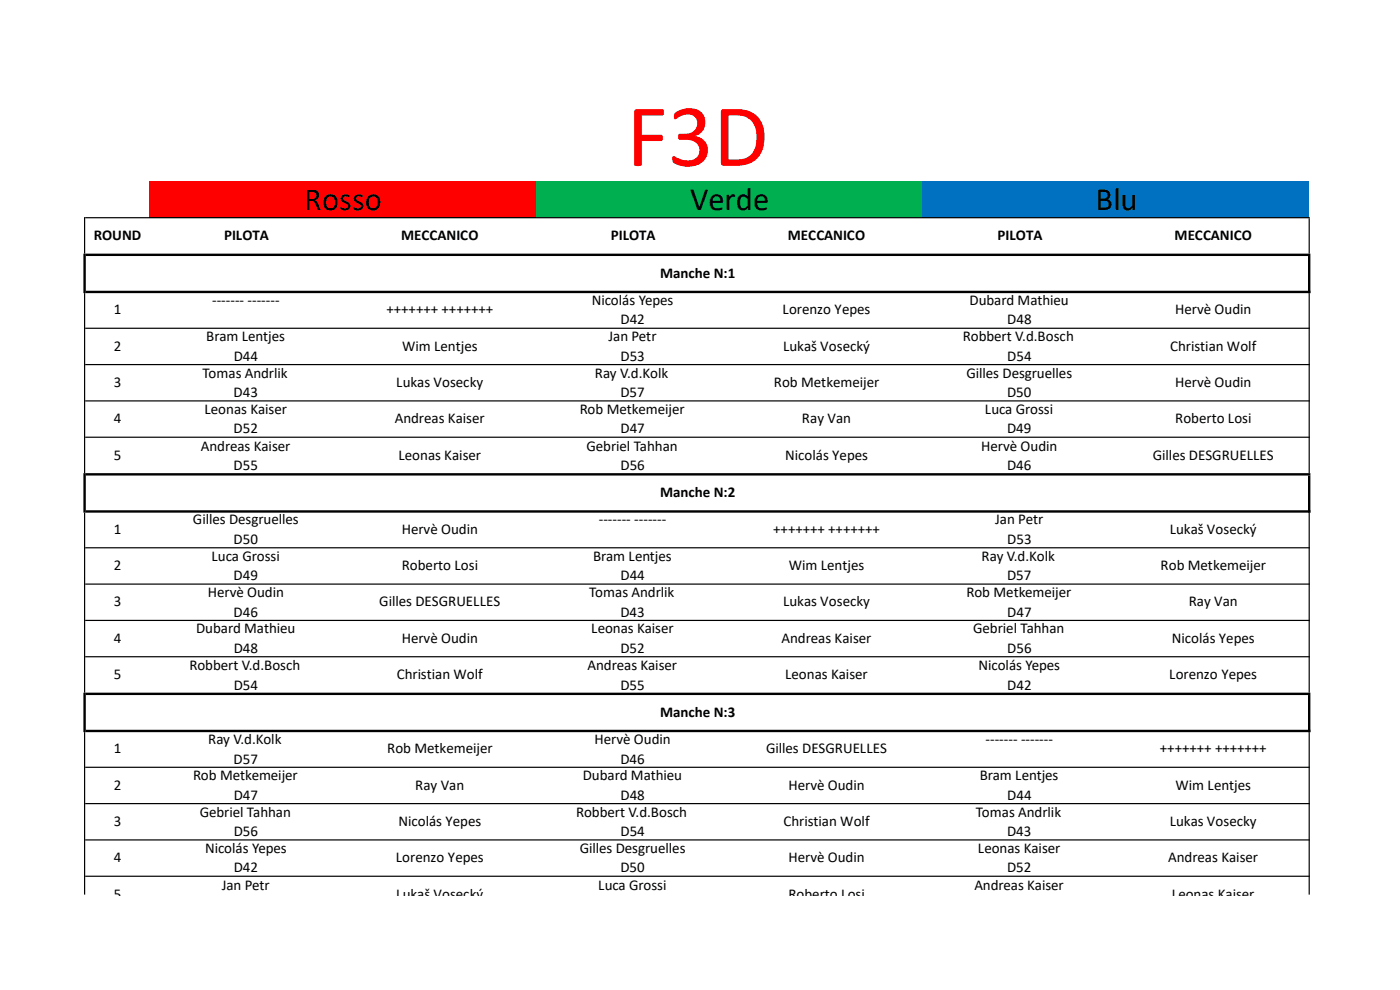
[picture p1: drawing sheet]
<svg xmlns="http://www.w3.org/2000/svg" width="297mm" height="210mm" viewBox="0 0 297 210" stroke-linecap="round" stroke-linejoin="round" font-family="sans-serif">
<defs><g id="words">
<text font-size="19" fill="#f00" x="132.9" y="35.2">F3D</text>
<g font-size="6.9">
<text x="64.6" y="44.5">Rosso</text>
<text x="146.4" y="44.5">Verde</text>
<text x="232.4" y="44.5">Blu</text>
</g>
<g font-size="3.2">
<text x="19.9" y="51">ROUND</text>
<text x="47.5" y="51">PILOTA</text>
<text x="85.1" y="51">MECCANICO</text>
<text x="129.6" y="51">PILOTA</text>
<text x="167.1" y="51">MECCANICO</text>
<text x="211.6" y="51">PILOTA</text>
<text x="249.2" y="51">MECCANICO</text>
<text x="140" y="58.9">Manche N:1</text>
<text x="45" y="64.7">------- -------</text>
<text x="125.6" y="64.7">Nicolás Yepes</text>
<text x="205.7" y="64.7">Dubard Mathieu</text>
<text x="24.1" y="66.7">1</text>
<text x="82" y="66.7">+++++++ +++++++</text>
<text x="131.7" y="68.8">D42</text>
<text x="166" y="66.7">Lorenzo Yepes</text>
<text x="213.7" y="68.8">D48</text>
<text x="249.3" y="66.7">Hervè Oudin</text>
<text x="24.1" y="74.4">2</text>
<text x="43.8" y="72.4">Bram Lentjes</text>
<text x="49.6" y="76.5">D44</text>
<text x="85.3" y="74.4">Wim Lentjes</text>
<text x="129.1" y="72.4">Jan Petr</text>
<text x="131.7" y="76.5">D53</text>
<text x="166.1" y="74.4">Lukaš Vosecký</text>
<text x="204.3" y="72.4">Robbert V.d.Bosch</text>
<text x="213.7" y="76.5">D54</text>
<text x="248.2" y="74.4">Christian Wolf</text>
<text x="24.1" y="82.1">3</text>
<text x="43" y="80.1">Tomas Andrlik</text>
<text x="84.1" y="82.1">Lukas Vosecky</text>
<text x="126.2" y="80.1">Ray V.d.Kolk</text>
<text x="164.2" y="82.1">Rob Metkemeijer</text>
<text x="205" y="80.1">Gilles Desgruelles</text>
<text x="249.3" y="82.1">Hervè Oudin</text>
<text x="24.1" y="89.8">4</text>
<text x="43.4" y="87.8">Leonas Kaiser</text>
<text x="49.6" y="84.2">D43</text>
<text x="83.8" y="89.8">Andreas Kaiser</text>
<text x="123" y="87.8">Rob Metkemeijer</text>
<text x="131.6" y="84.2">D57</text>
<text x="170.1" y="89.8">Ray Van</text>
<text x="209" y="87.8">Luca Grossi</text>
<text x="213.7" y="84.2">D50</text>
<text x="249.3" y="89.8">Roberto Losi</text>
<text x="42.6" y="95.6">Andreas Kaiser</text>
<text x="49.6" y="91.9">D52</text>
<text x="124.4" y="95.6">Gebriel Tahhan</text>
<text x="131.7" y="91.9">D47</text>
<text x="208.2" y="95.6">Hervè Oudin</text>
<text x="213.7" y="91.9">D49</text>
<text x="24.1" y="97.6">5</text>
<text x="49.6" y="99.7">D55</text>
<text x="84.5" y="97.6">Leonas Kaiser</text>
<text x="131.7" y="99.7">D56</text>
<text x="166.6" y="97.6">Nicolás Yepes</text>
<text x="213.7" y="99.7">D46</text>
<text x="244.6" y="97.6">Gilles DESGRUELLES</text>
<text x="140" y="105.5">Manche N:2</text>
<text x="24.1" y="113.2">1</text>
<text x="40.9" y="111.3">Gilles Desgruelles</text>
<text x="85.2" y="113.2">Hervè Oudin</text>
<text x="127" y="111.3">------- -------</text>
<text x="164" y="113.2">+++++++ +++++++</text>
<text x="211.1" y="111.3">Jan Petr</text>
<text x="248.2" y="113.2">Lukaš Vosecký</text>
<text x="44.9" y="119">Luca Grossi</text>
<text x="49.6" y="115.4">D50</text>
<text x="125.8" y="119">Bram Lentjes</text>
<text x="208.2" y="119">Ray V.d.Kolk</text>
<text x="213.7" y="115.4">D53</text>
<text x="24.1" y="120.9">2</text>
<text x="49.6" y="123.1">D49</text>
<text x="85.2" y="120.9">Roberto Losi</text>
<text x="131.7" y="123.1">D44</text>
<text x="167.3" y="120.9">Wim Lentjes</text>
<text x="213.7" y="123.1">D57</text>
<text x="246.2" y="120.9">Rob Metkemeijer</text>
<text x="24.1" y="128.7">3</text>
<text x="44.1" y="126.7">Hervè Oudin</text>
<text x="49.6" y="130.8">D46</text>
<text x="80.5" y="128.7">Gilles DESGRUELLES</text>
<text x="125" y="126.7">Tomas Andrlik</text>
<text x="131.6" y="130.8">D43</text>
<text x="166.1" y="128.7">Lukas Vosecky</text>
<text x="205.1" y="126.7">Rob Metkemeijer</text>
<text x="213.7" y="130.8">D47</text>
<text x="252.2" y="128.7">Ray Van</text>
<text x="24.1" y="136.4">4</text>
<text x="41.6" y="134.4">Dubard Mathieu</text>
<text x="85.2" y="136.4">Hervè Oudin</text>
<text x="125.4" y="134.4">Leonas Kaiser</text>
<text x="165.8" y="136.4">Andreas Kaiser</text>
<text x="206.5" y="134.4">Gebriel Tahhan</text>
<text x="248.6" y="136.4">Nicolás Yepes</text>
<text x="40.2" y="142.2">Robbert V.d.Bosch</text>
<text x="49.6" y="138.5">D48</text>
<text x="124.7" y="142.2">Andreas Kaiser</text>
<text x="131.6" y="138.5">D52</text>
<text x="207.6" y="142.2">Nicolás Yepes</text>
<text x="213.7" y="138.5">D56</text>
<text x="24.1" y="144.1">5</text>
<text x="49.6" y="146.3">D54</text>
<text x="84.2" y="144.1">Christian Wolf</text>
<text x="131.6" y="146.3">D55</text>
<text x="166.6" y="144.1">Leonas Kaiser</text>
<text x="213.7" y="146.3">D42</text>
<text x="248.1" y="144.1">Lorenzo Yepes</text>
<text x="140" y="152">Manche N:3</text>
<text x="24.1" y="159.8">1</text>
<text x="44.2" y="157.8">Ray V.d.Kolk</text>
<text x="49.6" y="162">D57</text>
<text x="82.1" y="159.8">Rob Metkemeijer</text>
<text x="126.1" y="157.8">Hervè Oudin</text>
<text x="131.6" y="162">D46</text>
<text x="162.5" y="159.8">Gilles DESGRUELLES</text>
<text x="209.1" y="157.8">------- -------</text>
<text x="246.1" y="159.8">+++++++ +++++++</text>
<text x="24.1" y="167.5">2</text>
<text x="41" y="165.5">Rob Metkemeijer</text>
<text x="88.1" y="167.5">Ray Van</text>
<text x="123.7" y="165.5">Dubard Mathieu</text>
<text x="167.3" y="167.5">Hervè Oudin</text>
<text x="207.9" y="165.5">Bram Lentjes</text>
<text x="249.4" y="167.5">Wim Lentjes</text>
<text x="42.4" y="173.2">Gebriel Tahhan</text>
<text x="49.6" y="169.7">D47</text>
<text x="122.3" y="173.2">Robbert V.d.Bosch</text>
<text x="131.7" y="169.7">D48</text>
<text x="207.1" y="173.2">Tomas Andrlik</text>
<text x="213.7" y="169.7">D44</text>
<text x="24.1" y="175.2">3</text>
<text x="49.6" y="177.4">D56</text>
<text x="84.5" y="175.2">Nicolás Yepes</text>
<text x="131.7" y="177.4">D54</text>
<text x="166.2" y="175.2">Christian Wolf</text>
<text x="213.7" y="177.4">D43</text>
<text x="248.2" y="175.2">Lukas Vosecky</text>
<text x="24.1" y="182.9">4</text>
<text x="43.5" y="180.9">Nicolás Yepes</text>
<text x="49.6" y="185.1">D42</text>
<text x="84" y="182.9">Lorenzo Yepes</text>
<text x="123" y="180.9">Gilles Desgruelles</text>
<text x="131.6" y="185.1">D50</text>
<text x="167.3" y="182.9">Hervè Oudin</text>
<text x="207.5" y="180.9">Leonas Kaiser</text>
<text x="213.7" y="185.1">D52</text>
<text x="247.9" y="182.9">Andreas Kaiser</text>
<text x="24.1" y="190.7">5</text>
<text x="47" y="188.7">Jan Petr</text>
<text x="84.1" y="190.7">Lukaš Vosecký</text>
<text x="126.9" y="188.7">Luca Grossi</text>
<text x="167.3" y="190.7">Roberto Losi</text>
<text x="206.7" y="188.7">Andreas Kaiser</text>
<text x="248.6" y="190.7">Leonas Kaiser</text>
</g>
</g></defs>
<path d="M31.6 38.5h82.1v7.7h-82.1z" fill="#f00"/>
<path d="M113.7 38.5h82v7.7h-82z" fill="#00b050"/>
<path d="M195.7 38.5h82.1v7.7h-82.1z" fill="#0070c0"/>
<g fill="#000">
<path d="M17.7 53.8h.5v8.4h-.5zM277.5 54.3h.5v7.9h-.5z" fill-rule="evenodd"/>
<path d="M17.8 46.1h.3v7.7h-.3zM277.6 46.3h.3v7.5h-.3z" fill-rule="evenodd"/>
<path d="M17.8 62.2h.3v38.2h-.3zM277.6 62.2h.3v38.2h-.3z" fill-rule="evenodd"/>
<path d="M17.7 100.4h.5v8.4h-.5zM277.5 100.9h.5v7.9h-.5z" fill-rule="evenodd"/>
<path d="M17.8 108.8h.3v38.1h-.3zM277.6 108.8h.3v38.1h-.3z" fill-rule="evenodd"/>
<path d="M17.7 146.9h.5v8.4h-.5zM277.5 147.4h.5v7.9h-.5z" fill-rule="evenodd"/>
<path d="M17.8 155.3h.3v34.5h-.3zM277.6 155.3h.3v34.5h-.3zM18.1 46.1h259.8v.2h-259.8zM18.2 53.8h259.8v.5h-259.8zM18.2 61.7h259.8v.5h-259.8zM18.1 69.5h259.8v.3h-259.8zM18.1 77.2h259.8v.3h-259.8zM18.1 84.9h259.8v.3h-259.8zM18.1 92.6h259.8v.3h-259.8zM18.2 100.4h259.8v.5h-259.8zM18.2 108.2h259.8v.6h-259.8zM18.1 116.1h259.8v.2h-259.8zM18.1 123.8h259.8v.2h-259.8zM18.1 131.5h259.8v.2h-259.8zM18.1 139.2h259.8v.2h-259.8zM18.2 146.9h259.8v.5h-259.8z" fill-rule="evenodd"/>
<path d="M18.2 154.8h259.8v.5h-259.8zM18.1 162.6h259.8v.3h-259.8zM18.1 170.3h259.8v.3h-259.8zM18.1 178.1h259.8v.2h-259.8zM18.1 185.8h259.8v.2h-259.8z" fill-rule="evenodd"/>
</g>
<use href="#words"/>
</svg>
